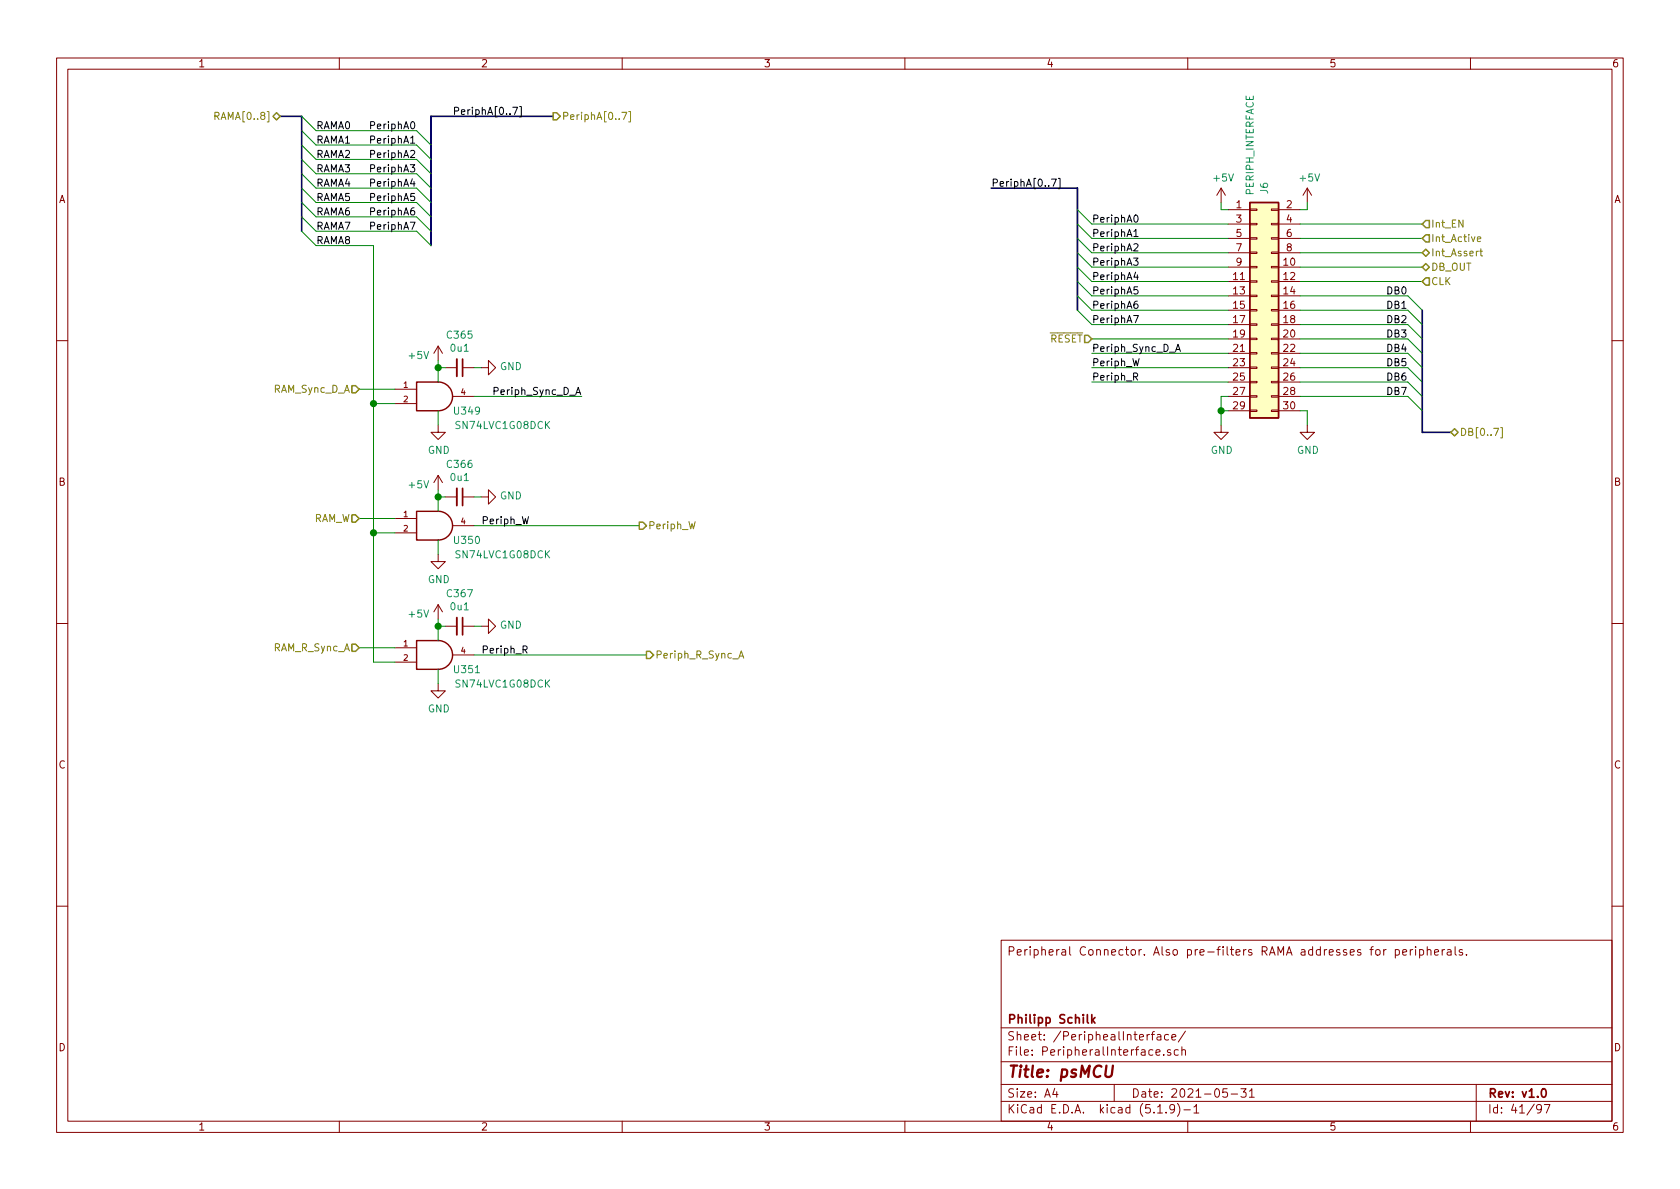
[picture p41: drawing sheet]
<svg xmlns="http://www.w3.org/2000/svg" width="297mm" height="210mm" viewBox="0 0 297 210" stroke-linecap="round" stroke-linejoin="round" font-family="sans-serif">
<defs><g id="words">
<text font-size="2.8" fill="#840000" x="178" y="190.5">Title: psMCU</text>
<g font-size="2.1" fill="#840000">
<text x="178" y="169">Peripheral Connector. Also pre-filters RAMA addresses for peripherals.</text>
<text x="178" y="184">Sheet: /PeriphealInterface/</text>
<text x="178" y="181">Philipp Schilk</text>
<text x="178" y="186.7">File: PeripheralInterface.sch</text>
<text x="178" y="196.9">KiCad E.D.A. kicad (5.1.9)-1</text>
<text x="178" y="194.1">Size: A4</text>
<text x="200" y="194.1">Date: 2021-05-31</text>
<text x="263" y="194.1">Rev: v1.0</text>
<text x="263" y="196.9">Id: 41/97</text>
</g>
<g font-size="1.8" fill="#840000">
<text x="35" y="11.9">1</text>
<text x="85" y="11.9">2</text>
<text x="135" y="11.9">3</text>
<text x="185" y="11.9">4</text>
<text x="235" y="11.9">5</text>
<text x="285" y="11.9">6</text>
<text x="10.4" y="35.9">A</text>
<text x="285.4" y="35.9">A</text>
<text x="218.6" y="36.8">1</text>
<text x="218.6" y="39.4">3</text>
<text x="218.6" y="41.9">5</text>
<text x="227.5" y="36.8">2</text>
<text x="227.5" y="39.4">4</text>
<text x="227.5" y="41.9">6</text>
<text x="218.6" y="44.4">7</text>
<text x="218.6" y="47">9</text>
<text x="227" y="47">10</text>
<text x="227.5" y="44.4">8</text>
<text x="218.1" y="49.5">11</text>
<text x="218.1" y="52.1">13</text>
<text x="227" y="49.5">12</text>
<text x="227" y="52.1">14</text>
<text x="218.1" y="54.6">15</text>
<text x="218.1" y="57.1">17</text>
<text x="218.1" y="59.7">19</text>
<text x="227" y="54.6">16</text>
<text x="227" y="57.1">18</text>
<text x="227" y="59.7">20</text>
<text x="218.1" y="62.2">21</text>
<text x="218.1" y="64.8">23</text>
<text x="227" y="62.2">22</text>
<text x="227" y="64.8">24</text>
<text x="218.1" y="67.3">25</text>
<text x="218.1" y="69.8">27</text>
<text x="227" y="67.3">26</text>
<text x="227" y="69.8">28</text>
<text x="218.1" y="72.4">29</text>
<text x="227" y="72.4">30</text>
<text x="10.4" y="85.9">B</text>
<text x="285.4" y="85.9">B</text>
<text x="10.4" y="135.9">C</text>
<text x="285.4" y="135.9">C</text>
<text x="10.4" y="185.9">D</text>
<text x="285.4" y="185.9">D</text>
<text x="35" y="199.9">1</text>
<text x="85" y="199.9">2</text>
<text x="135" y="199.9">3</text>
<text x="185" y="199.9">4</text>
<text x="235" y="199.9">5</text>
<text x="285" y="199.9">6</text>
</g>
<g font-size="1.8" fill="#848400">
<text x="38.6" y="21.2">RAMA[0..8]</text>
<text x="99.3" y="21.2">PeriphA[0..7]</text>
<text x="253" y="40.3">Int_EN</text>
<text x="253" y="47.9">DB_OUT</text>
<text x="253" y="45.3">Int_Assert</text>
<text x="253" y="42.8">Int_Active</text>
<text x="253" y="50.4">CLK</text>
<text x="185.6" y="60.6">RESET</text>
<text x="48.2" y="69.5">RAM_Sync_D_A</text>
<text x="258.1" y="77.1">DB[0..7]</text>
<text x="55.3" y="92.3">RAM_W</text>
<text x="114.6" y="93.6">Periph_W</text>
<text x="48.2" y="115.2">RAM_R_Sync_A</text>
<text x="115.8" y="116.5">Periph_R_Sync_A</text>
</g>
<g font-size="1.8">
<text x="55.9" y="22.9">RAMA0</text>
<text x="65.9" y="22.9">PeriphA0</text>
<text x="80" y="20.3">PeriphA[0..7]</text>
<text x="55.9" y="27.9">RAMA2</text>
<text x="55.9" y="25.4">RAMA1</text>
<text x="65.9" y="27.9">PeriphA2</text>
<text x="65.9" y="25.4">PeriphA1</text>
<text x="55.9" y="30.5">RAMA3</text>
<text x="55.9" y="35.6">RAMA5</text>
<text x="55.9" y="33">RAMA4</text>
<text x="65.9" y="30.5">PeriphA3</text>
<text x="65.9" y="33">PeriphA4</text>
<text x="65.9" y="35.6">PeriphA5</text>
<text x="175.3" y="33">PeriphA[0..7]</text>
<text x="55.9" y="40.6">RAMA7</text>
<text x="55.9" y="38.1">RAMA6</text>
<text x="65.9" y="38.1">PeriphA6</text>
<text x="65.9" y="40.6">PeriphA7</text>
<text x="193" y="39.4">PeriphA0</text>
<text x="193" y="41.9">PeriphA1</text>
<text x="55.9" y="43.2">RAMA8</text>
<text x="193" y="44.4">PeriphA2</text>
<text x="193" y="47">PeriphA3</text>
<text x="193" y="49.5">PeriphA4</text>
<text x="193" y="52.1">PeriphA5</text>
<text x="245.4" y="52.1">DB0</text>
<text x="193" y="54.6">PeriphA6</text>
<text x="193" y="57.1">PeriphA7</text>
<text x="245.4" y="59.7">DB3</text>
<text x="245.4" y="57.1">DB2</text>
<text x="245.4" y="54.6">DB1</text>
<text x="193" y="62.2">Periph_Sync_D_A</text>
<text x="193" y="64.8">Periph_W</text>
<text x="245.4" y="62.2">DB4</text>
<text x="245.4" y="64.8">DB5</text>
<text x="87.6" y="69.8">Periph_Sync_D_A</text>
<text x="193" y="67.3">Periph_R</text>
<text x="245.4" y="69.8">DB7</text>
<text x="245.4" y="67.3">DB6</text>
<text x="85.1" y="92.7">Periph_W</text>
<text x="85.1" y="115.6">Periph_R</text>
</g>
<g font-size="1.8" fill="#008484">
<text x="214.7" y="32.1">+5V</text>
<text x="221.7" y="34.5" transform="rotate(-90 221.7 34.5)">PERIPH_INTERFACE</text>
<text x="224.2" y="34.2" transform="rotate(-90 224.2 34.2)">J6</text>
<text x="229.9" y="32.1">+5V</text>
<text x="79.2" y="59.9">C365</text>
<text x="72.4" y="63.5">+5V</text>
<text x="79.8" y="62.2">0u1</text>
<text x="88.4" y="65.5">GND</text>
<text x="80.4" y="73.3">U349</text>
<text x="80.8" y="75.9">SN74LVC1G08DCK</text>
<text x="75.6" y="80.3">GND</text>
<text x="79.2" y="82.7">C366</text>
<text x="214.1" y="80.3">GND</text>
<text x="229.3" y="80.3">GND</text>
<text x="72.4" y="86.4">+5V</text>
<text x="79.8" y="85.1">0u1</text>
<text x="88.4" y="88.3">GND</text>
<text x="80.4" y="96.2">U350</text>
<text x="80.8" y="98.7">SN74LVC1G08DCK</text>
<text x="75.6" y="103.1">GND</text>
<text x="79.2" y="105.6">C367</text>
<text x="79.8" y="107.9">0u1</text>
<text x="72.4" y="109.2">+5V</text>
<text x="88.4" y="111.2">GND</text>
<text x="80.4" y="119">U351</text>
<text x="75.6" y="126">GND</text>
<text x="80.8" y="121.6">SN74LVC1G08DCK</text>
</g>
<g font-size="1.4" fill="#840000">
<text x="71.4" y="68.6">1</text>
<text x="71.4" y="71.1">2</text>
<text x="81.5" y="69.8">4</text>
<text x="71.4" y="91.4">1</text>
<text x="71.4" y="94">2</text>
<text x="81.5" y="92.7">4</text>
<text x="71.4" y="114.3">1</text>
<text x="71.4" y="116.8">2</text>
<text x="81.5" y="115.6">4</text>
</g>
</g></defs>
<g fill="none" stroke="#840000" stroke-width=".18">
<path d="M10 10.3h277v189.9h-277zM12 12.2h273v186.1h-273zM60 10.3v1.9M110 10.3v1.9M160 10.3v1.9M210 10.3v1.9M260 10.3v1.9M215.9 33.3l-.8 1.2M215.9 33.3v2.5M215.9 33.3l.8 1.2M217.2 37.1h3.8M217.2 39.6h3.8"/>
<path d="M221 39.5h1.2v.2h-1.2zM221 37h1.2v.2h-1.2zM224.8 39.5h1.3v.2h-1.3zM224.8 37h1.3v.2h-1.3zM226.1 37.1h3.8M226.1 39.6h3.8M231.1 33.3l-.7 1.2M231.1 33.3v2.5M231.1 33.3l.8 1.2M217.2 47.2h3.8M217.2 49.8h3.8M217.2 52.3h3.8"/>
<path d="M217.2 54.9h3.8M217.2 57.4h3.8M217.2 59.9h3.8M217.2 42.2h3.8M217.2 44.7h3.8M221 59.8h1.2v.3h-1.2zM221 57.3h1.2v.2h-1.2zM221 52.2h1.2v.2h-1.2zM221 49.7h1.2v.2h-1.2zM221 47.1h1.2v.3h-1.2zM221 44.6h1.2v.2h-1.2zM221 54.7h1.2v.3h-1.2z"/>
<path d="M221 42h1.2v.3h-1.2zM224.8 59.8h1.3v.3h-1.3zM224.8 57.3h1.3v.2h-1.3zM224.8 52.2h1.3v.2h-1.3zM224.8 49.7h1.3v.2h-1.3zM224.8 47.1h1.3v.3h-1.3zM224.8 44.6h1.3v.2h-1.3zM224.8 54.7h1.3v.3h-1.3zM224.8 42h1.3v.3h-1.3zM226.1 47.2h3.8M226.1 49.8h3.8M226.1 52.3h3.8"/>
<path d="M226.1 54.9h3.8M226.1 57.4h3.8M226.1 59.9h3.8M226.1 42.2h3.8M226.1 44.7h3.8M10 60.2h2M69.8 68.8h3.9M69.8 71.4h3.9M77.5 75.2v1.2h1.2l-1.2 1.3-1.3-1.3h1.3M77.5 61.2v2.5M77.5 61.2l-.8 1.3M77.5 61.2l.7 1.3"/>
<path d="M78.7 65h2.1M80 70.1h3.8M81.8 65h2M85.1 65h1.3v-1.3l1.2 1.3-1.2 1.3v-1.3M215.9 75.2v1.2h1.3l-1.3 1.3-1.3-1.3h1.3M217.2 62.5h3.8M217.2 65h3.8M217.2 67.6h3.8M217.2 70.1h3.8M217.2 72.6h3.8M221 62.4h1.2v.2h-1.2zM221 64.9h1.2v.2h-1.2z"/>
<path d="M221 67.4h1.2v.3h-1.2zM221 70h1.2v.2h-1.2zM221 72.5h1.2v.3h-1.2zM224.8 62.4h1.3v.2h-1.3zM224.8 64.9h1.3v.2h-1.3zM224.8 67.4h1.3v.3h-1.3zM224.8 70h1.3v.2h-1.3zM224.8 72.5h1.3v.3h-1.3zM226.1 62.5h3.8M226.1 65h3.8M226.1 67.6h3.8M226.1 70.1h3.8"/>
<path d="M226.1 72.6h3.8M231.1 75.2v1.2h1.3l-1.3 1.3-1.2-1.3h1.2M285 60.2h2M69.8 91.7h3.9M69.8 94.2h3.9M77.5 98v1.3h1.2l-1.2 1.3-1.3-1.3h1.3M77.5 84.1v2.5M77.5 84.1l-.8 1.2M77.5 84.1l.7 1.2M78.7 87.9h2.1M80 93h3.8M81.8 87.9h2"/>
<path d="M85.1 87.9h1.3v-1.3l1.2 1.3-1.2 1.2v-1.2M10 110.3h2M69.8 114.5h3.9M69.8 117.1h3.9M77.5 106.9l-.8 1.3M77.5 106.9v2.6M77.5 106.9l.7 1.3M78.7 110.7h2.1M80 115.8h3.8M81.8 110.7h2M85.1 110.7h1.3v-1.2l1.2 1.2-1.2 1.3v-1.3M285 110.3h2"/>
<path d="M77.5 120.9v1.3h1.2l-1.2 1.2-1.3-1.2h1.3M10 160.2h2M177 166.3h108v32h-108zM244.7 167.9v1M245.1 167.9l-.3 .1-.1 .2M246.7 168l.4-.1 .3 .3v.6l-.3 .1-.4-.1M246.7 167.9v1.5M248 168.4l.7-.1-.1-.3-.4-.1-.2 .2 .1 .7h.5M249.4 167.9v1M249.8 167.9l-.4 .3M250.3 167.4v.2M250.3 167.9v1"/>
<path d="M251 168l.4-.1 .3 .3-.1 .6-.2 .1-.4-.1M251 167.9v1.5M252.3 168h.1a.37 .37 0 0 1 .6 .1v.8M252.3 167.4v1.5M253.6 168.4l.8-.1-.1-.3-.5-.1-.2 .2 .1 .7h.6M255 167.9v1M255.4 167.9l-.4 .3M255.9 168h.6l.1 .9M256.6 168.3h-.5a.29 .29 0 0 0-.3 .3 .29 .29 0 0 0 .3 .3l.5-.1M257.3 167.4v1.3l.2 .2M258.6 168a.37 .37 0 0 0-.6 .1l.1 .2 .5 .2v.1l-.2 .3-.4-.1M259.3 168.8v.1"/>
<path d="M285 160.2h2M60 198.3v1.9M110 198.3v1.9M160 198.3v1.9M177 194.8h108M177 191.8h108M177 187.8h108M177 181.8h108M186.5 192.5l-.4 1h1M186.8 193v1M197 191.8v3M203.6 182.9h.5"/>
<path d="M204.1 182.4l-.3 .2v1.3M204.4 186.1l.7-.1v-.3l-.5-.1-.2 .2 .1 .7h.6M204.6 183h.6l.1 .9M204.7 196.8h.8M205.3 183.3l-.6 .1a.29 .29 0 0 0-.2 .2 .29 .29 0 0 0 .2 .3l.6-.1M205.8 186.5v.1M206.2 196.7v.1M206.6 183l-.4-.1-.3 .3 .1 .6 .2 .1 .4-.1M207 185.7l-.4-.1-.2 .2 .1 .2 .5 .2v.3h-.6M207.2 183.4l.7-.1-.1-.3-.4-.1-.2 .2 .1 .7h.5M207.7 196l-.1 .1a.48 .48 0 0 1-.6 .1l-.2-.2 .2-.6a.48 .48 0 0 1 .6 .1 1.27 1.27 0 0 1-.2 1.2l-.4 .1M208.2 195.1a1.71 1.71 0 0 1 0 2.3"/>
<path d="M208.3 185.7l-.4-.1-.3 .3 .1 .6 .2 .1 .4-.1M209 185.7l.2-.1 .3 .1 .1 .9M209 185.1v1.5M209.3 196.3h1.2M209.6 182.3l-1.3 2M210 198.3v1.9M211.1 195.8l.4-.5v1.5M211.1 196.8h.9M217 192.5h-.7l-.1 .7 .2-.1 .5 .1 .1 .2v.5l-.2 .1-.6-.1M217.7 193.5h1.1M219.4 192.5h.9l-.5 .6 .5 .1v.7l-.3 .1-.6-.1M220.9 193l.4-.5v1.5"/>
<path d="M220.9 194h.9M260 198.3v1.9M261 191.8v6.5M272.5 196l-.1 .2a.48 .48 0 0 1-.6-.1v-.6a.48 .48 0 0 1 .6-.1l.1 .1a1.19 1.19 0 0 1-.2 1.2l-.5 .1M273 195.3h1l-.6 1.5"/>
</g>
<path d="M81.8 63.5v3M81.8 86.4v3M81.8 109.2v3.1M192.3 179.4v1.3l.2 .2M193 179.4v1.5M193.6 179.9l-.6 .6M193.2 180.4l.4 .5M272.7 192.7l.2-.2a.81 .81 0 0 1 .6 .6 .81 .81 0 0 1-.3 .8l-.2 .1a.79 .79 0 0 1-.3-1.3z" fill="none" stroke="#840000" stroke-width=".3"/>
<path d="M195.6 188.4l-.2 1.7 .2 .2a.66 .66 0 0 0 1-.2l.2-1.7" fill="none" stroke="#840000" stroke-width=".41"/>
<path d="M221 35.8h5.1v38.1h-5.1zM73.7 67.6h3.8a2.54 2.54 0 0 1 2.5 2.5 2.54 2.54 0 0 1-2.5 2.5h-3.8zM73.7 90.4h3.8a2.54 2.54 0 0 1 2.5 2.6 2.54 2.54 0 0 1-2.5 2.5h-3.8zM73.7 113.3h3.8a2.54 2.54 0 0 1 2.5 2.5 2.54 2.54 0 0 1-2.5 2.6h-3.8z" fill="none" stroke="#840000" stroke-width=".25"/>
<path d="M80.8 63.5v3M80.8 86.4v3M80.8 109.2v3.1" fill="none" stroke="#840000" stroke-width=".33"/>
<path d="M221 35.8h5.1v38.1h-5.1z" fill="#ffffc2" stroke="#ffffc2" stroke-width=".18"/>
<path d="M49.5 20.6h3.8v20.3M97.8 20.6h-21.6v22.8M175.3 33.3h15.2v21.6M251.5 54.9v21.5h5" fill="none" stroke="#000084" stroke-width=".3"/>
<g fill="none" stroke="#008400" stroke-width=".18">
<path d="M53.3 20.6l2.6 2.5h17.8l2.5 2.5M53.3 23.1l2.6 2.5h17.8l2.5 2.6M53.3 25.6l2.6 2.6h17.8l2.5 2.5M53.3 28.2l2.6 2.5h17.8l2.5 2.6M53.3 30.7l2.6 2.6h17.8l2.5 2.5M53.3 33.3l2.6 2.5h17.8l2.5 2.5M53.3 35.8l2.6 2.5h17.8l2.5 2.6M53.3 38.3l2.6 2.6h17.8l2.5 2.5M190.5 37.1l2.5 2.5h24.2M190.5 39.6l2.5 2.6h24.2M215.9 35.8v1.3h1.3M229.9 39.6h21.6"/>
<path d="M231.1 35.8v1.3h-1.2M53.3 40.9l2.6 2.5h10.1v73.7h3.8M190.5 42.2l2.5 2.5h24.2M190.5 44.7l2.5 2.5h24.2M190.5 47.2l2.5 2.6h24.2M190.5 49.8l2.5 2.5h24.2M190.5 54.9l2.5 2.5h24.2M190.5 52.3l2.5 2.6h24.2M193 59.9h24.2M229.9 42.2h21.6M229.9 44.7h21.6M229.9 47.2h21.6"/>
<path d="M229.9 49.8h21.6M229.9 52.3h19l2.6 2.6M229.9 59.9h19l2.6 2.6M229.9 57.4h19l2.6 2.5M229.9 54.9h19l2.6 2.5M63.5 68.8h6.3M66 71.4h3.8M77.5 63.7v3.9M77.5 72.6v2.6M77.5 65h1.2M83.8 65h1.3M83.8 70.1h19.1"/>
<path d="M193 62.5h24.2M193 65h24.2M193 67.6h24.2M215.9 72.6h1.3M217.2 70.1h-1.3v5.1M229.9 72.6h1.2v2.6M229.9 62.5h19l2.6 2.5M229.9 65h19l2.6 2.6M229.9 67.6h19l2.6 2.5M229.9 70.1h19l2.6 2.5M63.5 91.7h6.3M66 94.2h3.8"/>
<path d="M77.5 86.6v3.8M77.5 95.5v2.5M77.5 87.9h1.2M83.8 87.9h1.3M83.8 93h29.2M63.5 114.5h6.3M77.5 109.5v3.8M77.5 118.4v2.5M77.5 110.7h1.2M83.8 110.7h1.3M83.8 115.8h30.5"/>
</g>
<g fill="none" stroke="#848400" stroke-width=".25">
<path d="M48.9 19.9l.6 .7-.6 .6-.6-.6zM97.8 19.9h.6l.7 .7-.7 .6h-.6zM252.1 39h.6v1.3h-.6l-.6-.7zM191.8 59.3h.6l.6 .6-.6 .7h-.6zM251.5 47.2l.6-.6 .6 .6-.6 .7zM251.5 44.7l.6-.6 .6 .6-.6 .6zM252.1 49.1h.6v1.3h-.6l-.6-.6zM252.1 41.5h.6v1.3h-.6l-.6-.6zM62.2 68.2h.7l.6 .6-.6 .7h-.7zM256.5 76.4l.7-.6 .6 .6-.6 .7zM62.2 91.1h.7l.6 .6-.6 .6h-.7zM113 92.3h.7l.6 .7-.6 .6h-.7z"/>
<path d="M62.2 113.9h.7l.6 .6-.6 .7h-.7zM114.3 115.2h.6l.7 .6-.7 .7h-.6z"/>
</g>
<path d="M110 19.9h.8l-.5 1.2M111.2 19.7h.3v1.9h-.3M38 20.5h.6l.1-.2v-.3l-.2-.1h-.5v1.2M261.2 42.3l.6-.1-.1-.3h-.3l-.2 .2 .1 .6h.4M261.6 44.4h.5M261.8 44v1.1l.3 .2M264.1 75.7h.9l-.6 1.3M265.3 75.6h.3v1.8h-.3M121.8 92.2l.3 1.3 .3-.9 .2 .9 .3-1.3M130.6 116.4l.5-1.3 .4 1.3M130.8 116h.6" fill="none" stroke="#848400" stroke-width=".18"/>
<g fill="none" stroke="#000" stroke-width=".18">
<path d="M90.7 19h.8l-.5 1.2M91.9 18.8h.3v1.9h-.3M185.9 31.7h.9l-.6 1.2M187.1 31.5h.3v1.9h-.3M200.6 38.1l.2-.1a.67 .67 0 0 1 .4 .7 .67 .67 0 0 1-.4 .6l-.3-.2v-.3zM200.4 45.6h.8l-.4 .5 .3 .1 .1 .5-.2 .2-.6-.1M200.4 55.8h.9l-.6 1.3M200.5 40.9l.3-.3v1.2M200.5 43.2l.5-.1 .2 .4-.8 .9h.8M200.5 41.8h.7M200.8 48.1l-.3 .9h.8M201.1 53.3l-.4 .1-.2 .4v.6l.2 .1h.4l.1-.2-.1-.5-.4-.1-.2 .3"/>
<path d="M201.1 48.6v.8M201.1 50.7h-.6v.6l.5-.1 .2 .3v.3l-.2 .2-.5-.1M200.3 63.4l.3 1.3 .2-.9 .3 .9 .3-1.3M200.4 66.6l.7-.1v-.4l-.2-.1h-.5v1.2M200.7 66.6l.4 .6M207.8 62.1l.5-1.2 .4 1.2M208 61.8h.6M92.4 91.4l.3 1.2 .2-.9 .2 .9 .3-1.2M92.5 114.9l.6-.1v-.5l-.1-.1h-.5v1.3M92.8 114.9l.4 .6"/>
</g>
<g fill="#008400" stroke="#008400" stroke-width=".25">
<circle cx="77.5" cy="65" r=".51"/>
<circle cx="66" cy="94.2" r=".51"/>
<circle cx="66" cy="71.4" r=".51"/>
<circle cx="77.5" cy="110.7" r=".51"/>
<circle cx="77.5" cy="87.9" r=".51"/>
<circle cx="215.9" cy="72.6" r=".51"/>
</g>
<use href="#words"/>
</svg>
